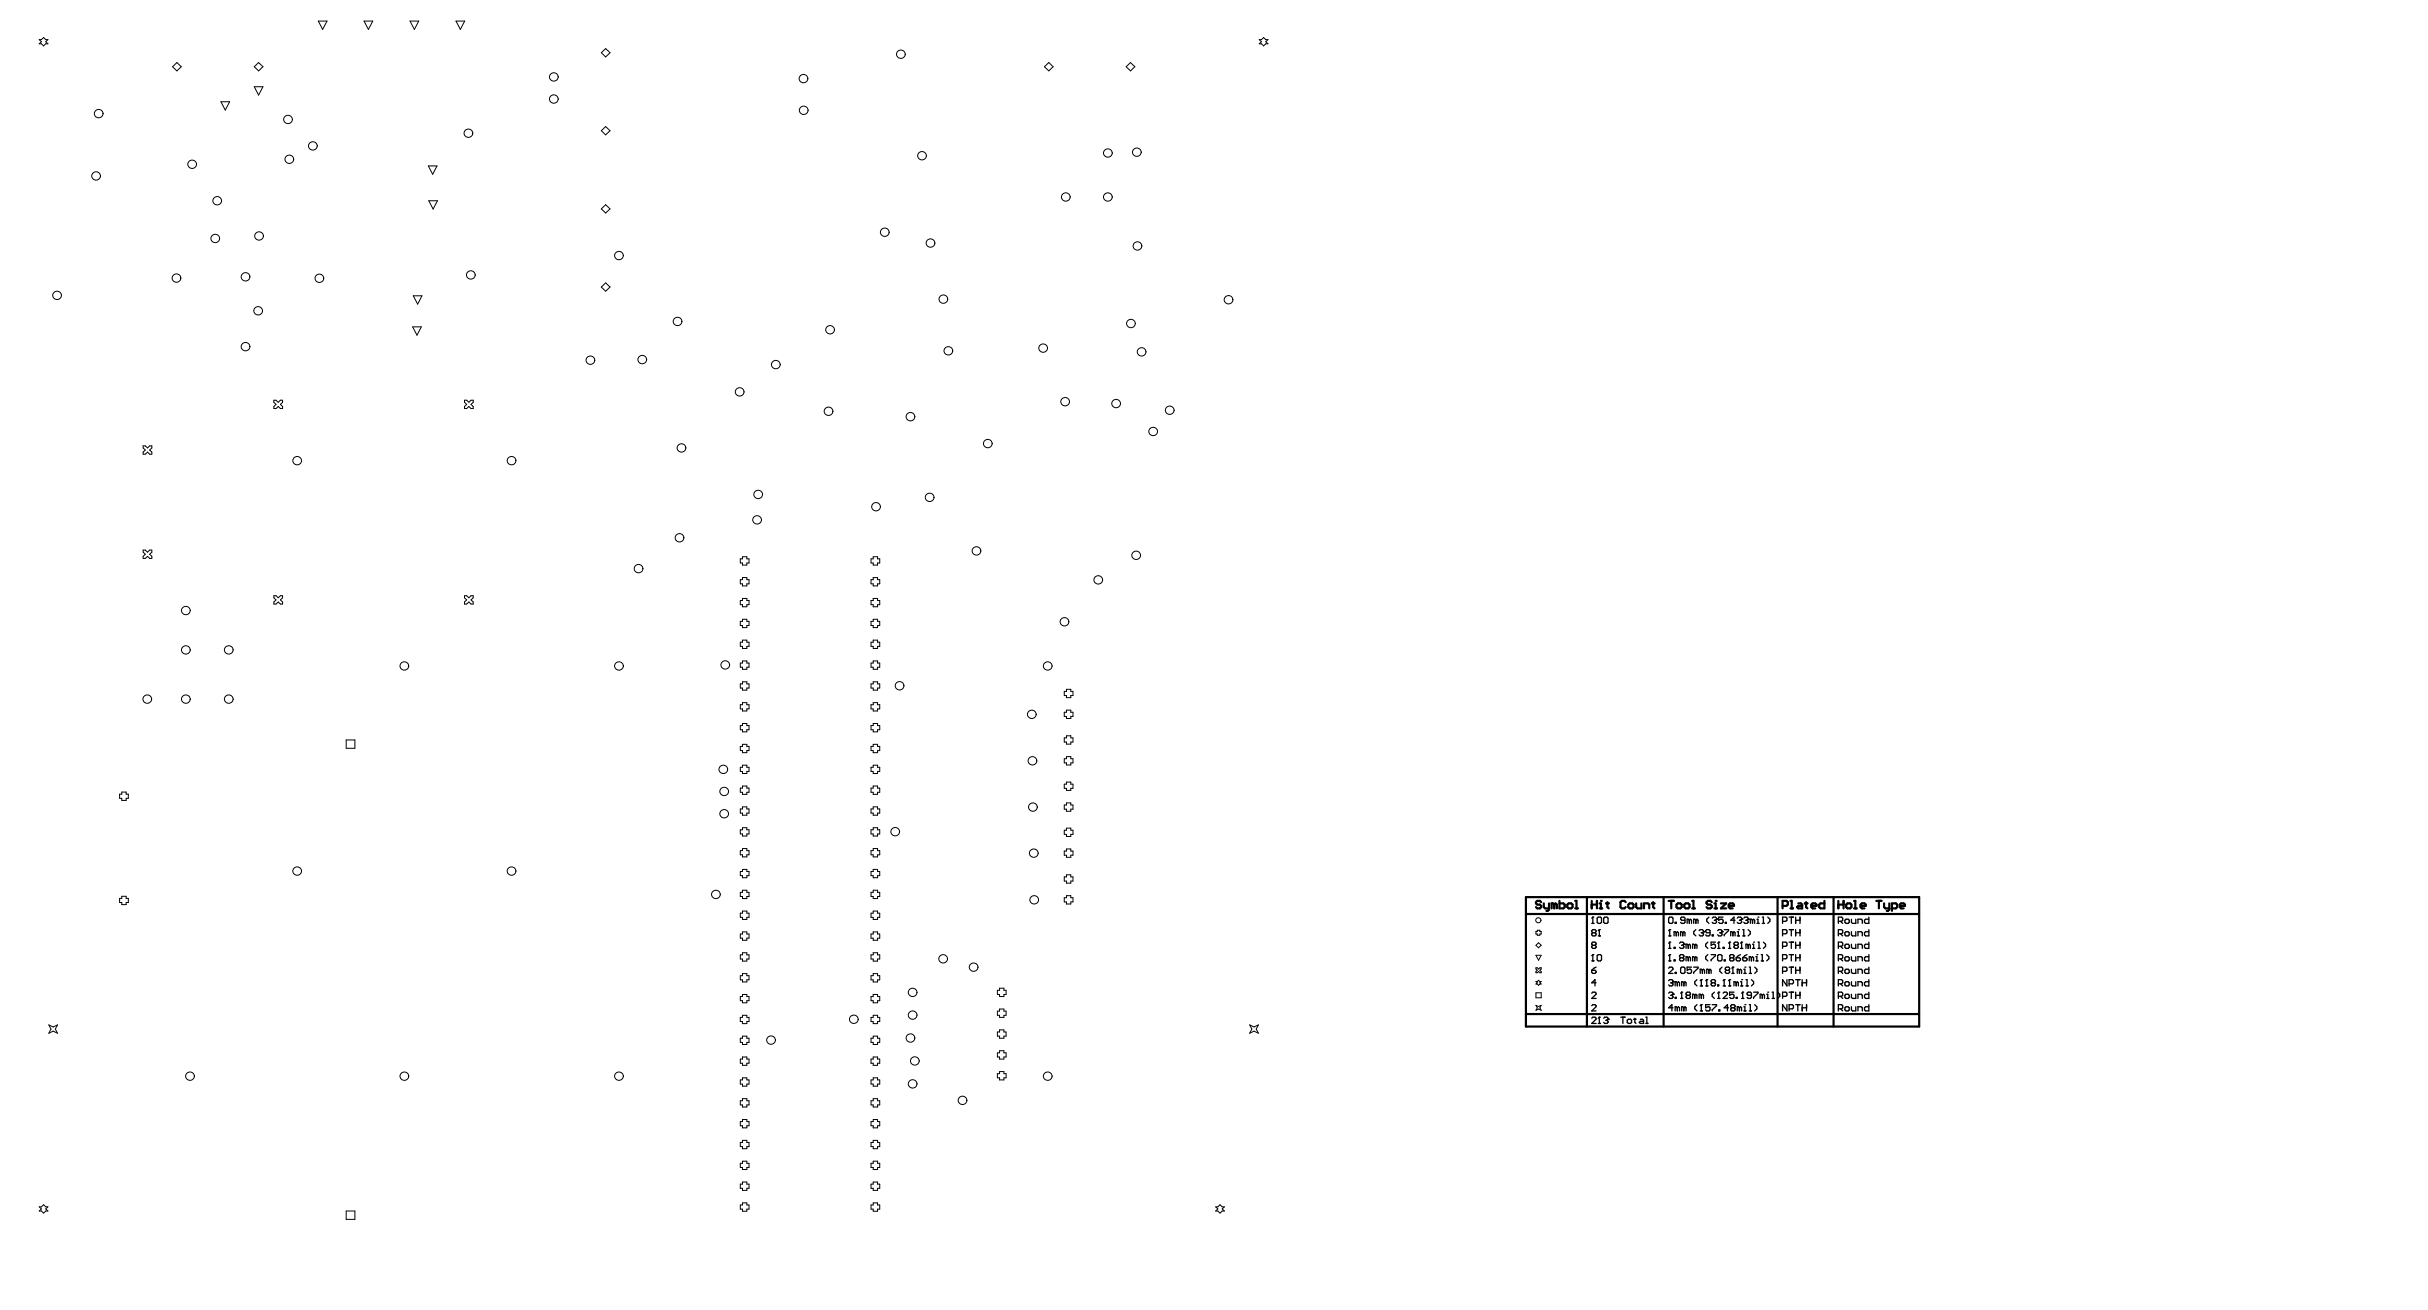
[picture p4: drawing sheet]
<svg xmlns="http://www.w3.org/2000/svg" width="942mm" height="508mm" viewBox="0 0 942 508" stroke-linecap="round" stroke-linejoin="round" font-family="sans-serif">
<g fill="none" stroke="#000" stroke-width=".39">
<path d="M15.2 15.4h.9l.8-.8 .8 .8h.9l-.9 .8 .9 .8h-.9l-.8 .8-.8-.8h-.9l.9-.8zM123.5 8.2h3.4l-1.7 3.2zM141.2 8.2h3.4l-1.7 3.2zM159.1 8.2h3.3l-1.6 3.2zM176.9 8.2h3.4l-1.7 3.2zM488.5 15.4h.9l.8-.8 .9 .8h.8l-.8 .8 .8 .8h-.8l-.9 .8-.8-.8h-.9l.9-.8zM66.9 25.9l1.7-1.6 1.7 1.6-1.7 1.6zM85.7 39.5h3.4l-1.7 3.2zM98.6 33.6h3.4l-1.7 3.3zM98.6 25.9l1.7-1.6 1.7 1.6-1.7 1.6zM233.3 20.5l1.7-1.7 1.7 1.7-1.7 1.6zM405.2 25.9l1.7-1.6 1.7 1.6-1.7 1.6z"/>
<path d="M436.9 25.9l1.7-1.6 1.7 1.6-1.7 1.6zM233.3 50.7l1.7-1.6 1.7 1.6-1.7 1.6zM166.2 64.3h3.3l-1.6 3.3zM166.3 77.8h3.4l-1.7 3.3zM233.3 81l1.7-1.6 1.7 1.6-1.7 1.6zM160.3 114.7h3.4l-1.7 3.2zM233.3 111.3l1.7-1.6 1.7 1.6-1.7 1.6zM160.1 126.7h3.4l-1.7 3.3zM106.2 155.2h.9l.8 .8 .9-.8h.8v.8l-.8 .8 .8 .8v.8h-.8l-.9-.8-.8 .8h-.9v-.8l.9-.8-.9-.8zM180.2 155.2h.8l.9 .8 .8-.8h.9v.8l-.9 .8 .9 .8v.8h-.9l-.8-.8-.9 .8h-.8v-.8l.8-.8-.8-.8zM55.5 172.9h.9l.8 .8 .9-.8h.8v.8l-.8 .8 .8 .8v.8h-.8l-.9-.8-.8 .8h-.9v-.8l.9-.8-.9-.8zM55.5 213.3h.9l.8 .8 .9-.8h.8v.8l-.8 .8 .8 .8v.8h-.8l-.9-.8-.8 .8h-.9v-.8l.9-.8-.9-.8z"/>
<path d="M287.2 216.7h.8v-.8h1.7v.8h.9v1.6h-.9v.8h-1.7v-.8h-.8zM337.9 216.7h.8v-.8h1.7v.8h.9v1.6h-.9v.8h-1.7v-.8h-.8zM106.2 231h.9l.8 .8 .9-.8h.8v.8l-.8 .8 .8 .8v.8h-.8l-.9-.8-.8 .8h-.9v-.8l.9-.8-.9-.8zM180.2 231h.8l.9 .8 .8-.8h.9v.8l-.9 .8 .9 .8v.8h-.9l-.8-.8-.9 .8h-.8v-.8l.8-.8-.8-.8zM287.2 224.8h.8v-.8h1.7v.8h.9v1.6h-.9v.8h-1.7v-.8h-.8zM287.2 232.9h.8v-.8h1.7v.8h.9v1.6h-.9v.8h-1.7v-.8h-.8zM337.9 232.9h.8v-.8h1.7v.8h.9v1.6h-.9v.8h-1.7v-.8h-.8zM337.9 224.8h.8v-.8h1.7v.8h.9v1.6h-.9v.8h-1.7v-.8h-.8zM287.2 241h.8v-.9h1.7v.9h.9v1.6h-.9v.8h-1.7v-.8h-.8zM287.2 249h.8v-.8h1.7v.8h.9v1.7h-.9v.8h-1.7v-.8h-.8zM287.2 257.1h.8v-.8h1.7v.8h.9v1.6h-.9v.8h-1.7v-.8h-.8zM337.9 257.1h.8v-.8h1.7v.8h.9v1.6h-.9v.8h-1.7v-.8h-.8z"/>
<path d="M337.9 241h.8v-.9h1.7v.9h.9v1.6h-.9v.8h-1.7v-.8h-.8zM337.9 249h.8v-.8h1.7v.8h.9v1.7h-.9v.8h-1.7v-.8h-.8zM287.2 265.2h.8v-.8h1.7v.8h.9v1.6h-.9v.8h-1.7v-.8h-.8zM287.2 273.3h.8v-.8h1.7v.8h.9v1.6h-.9v.8h-1.7v-.8h-.8zM337.9 265.2h.8v-.8h1.7v.8h.9v1.6h-.9v.8h-1.7v-.8h-.8zM337.9 273.3h.8v-.8h1.7v.8h.9v1.6h-.9v.8h-1.7v-.8h-.8zM412.9 268.1h.8v-.8h1.7v.8h.9v1.6h-.9v.8h-1.7v-.8h-.8zM412.9 276.2h.8v-.8h1.7v.8h.9v1.6h-.9v.8h-1.7v-.8h-.8zM134.3 286.9h3.4v3.3h-3.4zM287.2 281.4h.8v-.8h1.7v.8h.9v1.6h-.9v.8h-1.7v-.8h-.8zM287.2 289.5h.8v-.9h1.7v.9h.9v1.6h-.9v.8h-1.7v-.8h-.8zM287.2 297.5h.8v-.8h1.7v.8h.9v1.7h-.9v.8h-1.7v-.8h-.8z"/>
<path d="M337.9 281.4h.8v-.8h1.7v.8h.9v1.6h-.9v.8h-1.7v-.8h-.8zM337.9 289.5h.8v-.9h1.7v.9h.9v1.6h-.9v.8h-1.7v-.8h-.8zM337.9 297.5h.8v-.8h1.7v.8h.9v1.7h-.9v.8h-1.7v-.8h-.8zM412.9 286.1h.8v-.8h1.7v.8h.9v1.7h-.9v.8h-1.7v-.8h-.8zM412.9 294.2h.8v-.8h1.7v.8h.9v1.6h-.9v.8h-1.7v-.8h-.8zM46.4 308h.8v-.8h1.7v.8h.9v1.6h-.9v.8h-1.7v-.8h-.8zM287.2 305.6h.8v-.8h1.7v.8h.9v1.6h-.9v.8h-1.7v-.8h-.8zM287.2 313.7h.8v-.8h1.7v.8h.9v1.6h-.9v.8h-1.7v-.8h-.8zM337.9 313.7h.8v-.8h1.7v.8h.9v1.6h-.9v.8h-1.7v-.8h-.8zM337.9 305.6h.8v-.8h1.7v.8h.9v1.6h-.9v.8h-1.7v-.8h-.8zM412.9 312.2h.8v-.8h1.7v.8h.9v1.6h-.9v.8h-1.7v-.8h-.8zM412.9 304.1h.8v-.8h1.7v.8h.9v1.6h-.9v.8h-1.7v-.8h-.8z"/>
<path d="M287.2 321.8h.8v-.8h1.7v.8h.9v1.6h-.9v.8h-1.7v-.8h-.8zM287.2 329.9h.8v-.8h1.7v.8h.9v1.6h-.9v.8h-1.7v-.8h-.8zM287.2 338h.8v-.9h1.7v.9h.9v1.6h-.9v.8h-1.7v-.8h-.8zM337.9 338h.8v-.9h1.7v.9h.9v1.6h-.9v.8h-1.7v-.8h-.8zM337.9 321.8h.8v-.8h1.7v.8h.9v1.6h-.9v.8h-1.7v-.8h-.8zM337.9 329.9h.8v-.8h1.7v.8h.9v1.6h-.9v.8h-1.7v-.8h-.8zM412.9 321.9h.8v-.8h1.7v.8h.9v1.7h-.9v.8h-1.7v-.8h-.8zM412.9 330h.8v-.8h1.7v.8h.9v1.6h-.9v.9h-1.7v-.9h-.8zM46.4 348.4h.8v-.8h1.7v.8h.9v1.6h-.9v.8h-1.7v-.8h-.8zM287.2 346h.8v-.8h1.7v.8h.9v1.6h-.9v.9h-1.7v-.9h-.8zM287.2 354.1h.8v-.8h1.7v.8h.9v1.6h-.9v.8h-1.7v-.8h-.8zM337.9 346h.8v-.8h1.7v.8h.9v1.6h-.9v.9h-1.7v-.9h-.8z"/>
<path d="M337.9 354.1h.8v-.8h1.7v.8h.9v1.6h-.9v.8h-1.7v-.8h-.8zM412.9 340.1h.8v-.9h1.7v.9h.9v1.6h-.9v.8h-1.7v-.8h-.8zM412.9 348.1h.8v-.8h1.7v.8h.9v1.7h-.9v.8h-1.7v-.8h-.8zM287.2 362.2h.8v-.8h1.7v.8h.9v1.6h-.9v.8h-1.7v-.8h-.8zM287.2 370.3h.8v-.8h1.7v.8h.9v1.6h-.9v.8h-1.7v-.8h-.8zM287.2 378.4h.8v-.8h1.7v.8h.9v1.6h-.9v.8h-1.7v-.8h-.8zM337.9 362.2h.8v-.8h1.7v.8h.9v1.6h-.9v.8h-1.7v-.8h-.8zM337.9 370.3h.8v-.8h1.7v.8h.9v1.6h-.9v.8h-1.7v-.8h-.8zM337.9 378.4h.8v-.8h1.7v.8h.9v1.6h-.9v.8h-1.7v-.8h-.8zM595.9 361.2h.5v-.5h1v.5h.5v1h-.5v.5h-1v-.5h-.5zM595.9 366.6l1-1 1 1-1 .9zM595.9 375.3h.5l.5 .5 .5-.5h.5v.5l-.5 .5 .5 .4v.5h-.5l-.5-.5-.5 .5h-.5v-.5l.5-.4-.5-.5z"/>
<path d="M595.9 370.4h2l-1 2zM18.9 397.4l1.7 .8 1.7-.8-.8 1.7 .8 1.6-1.7-.8-1.7 .8 .9-1.6zM287.2 386.4h.8v-.8h1.7v.8h.9v1.7h-.9v.8h-1.7v-.8h-.8zM287.2 394.5h.8v-.8h1.7v.8h.9v1.6h-.9v.9h-1.7v-.9h-.8zM337.9 386.4h.8v-.8h1.7v.8h.9v1.7h-.9v.8h-1.7v-.8h-.8zM337.9 394.5h.8v-.8h1.7v.8h.9v1.6h-.9v.9h-1.7v-.9h-.8zM386.9 384h.9v-.8h1.7v.8h.8v1.6h-.8v.8h-1.7v-.8h-.9zM386.9 392.1h.9v-.8h1.7v.8h.8v1.6h-.8v.8h-1.7v-.8h-.9zM484.8 397.4l1.7 .8 1.7-.8-.9 1.7 .9 1.6-1.7-.8-1.7 .8 .8-1.6zM595.9 385h2v1.9h-2zM595.9 380.6h.5l.5-.5 .5 .5h.5l-.5 .5 .5 .5h-.5l-.5 .5-.5-.5h-.5l.5-.5zM595.9 389.8l1 .5 1-.5-.5 1 .5 1-1-.5-1 .5 .5-1z"/>
<path d="M287.2 402.6h.8v-.8h1.7v.8h.9v1.6h-.9v.8h-1.7v-.8h-.8zM287.2 410.7h.8v-.8h1.7v.8h.9v1.6h-.9v.8h-1.7v-.8h-.8zM287.2 418.8h.8v-.8h1.7v.8h.9v1.6h-.9v.8h-1.7v-.8h-.8zM337.9 410.7h.8v-.8h1.7v.8h.9v1.6h-.9v.8h-1.7v-.8h-.8zM337.9 418.8h.8v-.8h1.7v.8h.9v1.6h-.9v.8h-1.7v-.8h-.8zM337.9 402.6h.8v-.8h1.7v.8h.9v1.6h-.9v.8h-1.7v-.8h-.8zM386.9 408.3h.9v-.8h1.7v.8h.8v1.6h-.8v.8h-1.7v-.8h-.9zM386.9 416.4h.9v-.9h1.7v.9h.8v1.6h-.8v.8h-1.7v-.8h-.9zM386.9 400.2h.9v-.8h1.7v.8h.8v1.6h-.8v.8h-1.7v-.8h-.9zM287.2 426.9h.8v-.8h1.7v.8h.9v1.6h-.9v.8h-1.7v-.8h-.8zM287.2 434.9h.8v-.8h1.7v.8h.9v1.7h-.9v.8h-1.7v-.8h-.8zM337.9 426.9h.8v-.8h1.7v.8h.9v1.6h-.9v.8h-1.7v-.8h-.8z"/>
<path d="M337.9 434.9h.8v-.8h1.7v.8h.9v1.7h-.9v.8h-1.7v-.8h-.8zM287.2 443h.8v-.8h1.7v.8h.9v1.6h-.9v.9h-1.7v-.9h-.8zM287.2 451.1h.8v-.8h1.7v.8h.9v1.6h-.9v.8h-1.7v-.8h-.8zM287.2 459.2h.8v-.8h1.7v.8h.9v1.6h-.9v.8h-1.7v-.8h-.8zM337.9 443h.8v-.8h1.7v.8h.9v1.6h-.9v.9h-1.7v-.9h-.8zM337.9 451.1h.8v-.8h1.7v.8h.9v1.6h-.9v.8h-1.7v-.8h-.8zM337.9 459.2h.8v-.8h1.7v.8h.9v1.6h-.9v.8h-1.7v-.8h-.8zM15.2 468h.9l.8-.8 .8 .8h.9l-.9 .8 .9 .8h-.9l-.8 .8-.8-.8h-.9l.9-.8zM134.3 469.6h3.4v3.3h-3.4zM287.2 467.3h.8v-.8h1.7v.8h.9v1.6h-.9v.8h-1.7v-.8h-.8zM337.9 467.3h.8v-.8h1.7v.8h.9v1.6h-.9v.8h-1.7v-.8h-.8zM471.6 468h.9l.8-.8 .8 .8h.9l-.9 .8 .9 .8h-.9l-.8 .8-.8-.8h-.9l.9-.8z"/>
<circle cx="214.9" cy="29.8" r="1.65"/>
<circle cx="214.9" cy="38.4" r="1.65"/>
<circle cx="311.7" cy="30.5" r="1.65"/>
<circle cx="349.5" cy="21" r="1.65"/>
<circle cx="38.3" cy="44.1" r="1.65"/>
<circle cx="111.8" cy="46.3" r="1.65"/>
<circle cx="121.4" cy="56.6" r="1.65"/>
<circle cx="181.8" cy="51.7" r="1.65"/>
<circle cx="311.8" cy="42.8" r="1.65"/>
<circle cx="429.8" cy="59.3" r="1.65"/>
<circle cx="441.1" cy="59" r="1.65"/>
<circle cx="37.3" cy="68.2" r="1.65"/>
<circle cx="74.6" cy="63.7" r="1.65"/>
<circle cx="84.3" cy="77.8" r="1.65"/>
<circle cx="112.3" cy="61.8" r="1.65"/>
<circle cx="357.7" cy="60.4" r="1.65"/>
<circle cx="413.5" cy="76.4" r="1.65"/>
<circle cx="429.8" cy="76.4" r="1.65"/>
<circle cx="83.5" cy="92.5" r="1.65"/>
<circle cx="100.5" cy="91.5" r="1.65"/>
<circle cx="240.2" cy="99.1" r="1.65"/>
<circle cx="343.3" cy="90.1" r="1.65"/>
<circle cx="361" cy="94.3" r="1.65"/>
<circle cx="441.3" cy="95.4" r="1.65"/>
<circle cx="22.2" cy="114.5" r="1.65"/>
<circle cx="68.5" cy="107.8" r="1.65"/>
<circle cx="95.3" cy="107.3" r="1.65"/>
<circle cx="123.9" cy="107.9" r="1.65"/>
<circle cx="182.7" cy="106.6" r="1.65"/>
<circle cx="366" cy="116" r="1.65"/>
<circle cx="476.6" cy="116.2" r="1.65"/>
<circle cx="95.3" cy="134.4" r="1.65"/>
<circle cx="100.2" cy="120.5" r="1.65"/>
<circle cx="229.1" cy="139.7" r="1.65"/>
<circle cx="249.2" cy="139.4" r="1.65"/>
<circle cx="262.9" cy="124.6" r="1.65"/>
<circle cx="322.1" cy="127.9" r="1.65"/>
<circle cx="367.9" cy="136" r="1.65"/>
<circle cx="404.7" cy="135" r="1.65"/>
<circle cx="438.8" cy="125.5" r="1.65"/>
<circle cx="442.9" cy="136.4" r="1.65"/>
<circle cx="287" cy="152" r="1.65"/>
<circle cx="301" cy="141.4" r="1.65"/>
<circle cx="321.5" cy="159.5" r="1.65"/>
<circle cx="413.2" cy="155.8" r="1.65"/>
<circle cx="433" cy="156.5" r="1.65"/>
<circle cx="453.8" cy="159.1" r="1.65"/>
<circle cx="115.3" cy="178.6" r="1.65"/>
<circle cx="198.5" cy="178.6" r="1.65"/>
<circle cx="264.4" cy="173.7" r="1.65"/>
<circle cx="353.2" cy="161.6" r="1.65"/>
<circle cx="383.2" cy="172" r="1.65"/>
<circle cx="447.4" cy="167.3" r="1.65"/>
<circle cx="294.2" cy="191.7" r="1.65"/>
<circle cx="339.9" cy="196.5" r="1.65"/>
<circle cx="360.7" cy="192.9" r="1.65"/>
<circle cx="263.6" cy="208.5" r="1.65"/>
<circle cx="293.7" cy="201.6" r="1.65"/>
<circle cx="378.8" cy="213.6" r="1.65"/>
<circle cx="440.8" cy="215.3" r="1.65"/>
<circle cx="72.1" cy="236.8" r="1.65"/>
<circle cx="247.8" cy="220.5" r="1.65"/>
<circle cx="426.1" cy="224.9" r="1.65"/>
<circle cx="72.1" cy="252" r="1.65"/>
<circle cx="88.8" cy="252" r="1.65"/>
<circle cx="156.9" cy="258.3" r="1.65"/>
<circle cx="240.2" cy="258.3" r="1.65"/>
<circle cx="281.4" cy="257.9" r="1.65"/>
<circle cx="406.5" cy="258.3" r="1.65"/>
<circle cx="413" cy="241.1" r="1.65"/>
<circle cx="57.2" cy="271.1" r="1.65"/>
<circle cx="72.1" cy="271.1" r="1.65"/>
<circle cx="88.8" cy="271.1" r="1.65"/>
<circle cx="349" cy="265.9" r="1.65"/>
<circle cx="400.3" cy="277" r="1.65"/>
<circle cx="280.6" cy="298.3" r="1.65"/>
<circle cx="400.6" cy="295" r="1.65"/>
<circle cx="281" cy="306.9" r="1.65"/>
<circle cx="281" cy="315.6" r="1.65"/>
<circle cx="400.7" cy="313" r="1.65"/>
<circle cx="115.3" cy="337.8" r="1.65"/>
<circle cx="198.5" cy="337.8" r="1.65"/>
<circle cx="347.3" cy="322.5" r="1.65"/>
<circle cx="401.1" cy="330.8" r="1.65"/>
<circle cx="277.8" cy="346.8" r="1.65"/>
<circle cx="401.2" cy="348.9" r="1.65"/>
<circle cx="596.8" cy="356.9" r="1"/>
<circle cx="365.9" cy="371.8" r="1.65"/>
<circle cx="377.7" cy="375" r="1.65"/>
<circle cx="331.3" cy="395.3" r="1.65"/>
<circle cx="354.1" cy="393.6" r="1.65"/>
<circle cx="354.1" cy="384.8" r="1.65"/>
<circle cx="73.7" cy="417.3" r="1.65"/>
<circle cx="156.9" cy="417.3" r="1.65"/>
<circle cx="240.2" cy="417.3" r="1.65"/>
<circle cx="299.1" cy="403.3" r="1.65"/>
<circle cx="353.2" cy="402.5" r="1.65"/>
<circle cx="354.9" cy="411.4" r="1.65"/>
<circle cx="406.5" cy="417.3" r="1.65"/>
<circle cx="354.1" cy="420.3" r="1.65"/>
<circle cx="373.4" cy="426.7" r="1.65"/>
</g>
<g fill="none" stroke="#000" stroke-width=".85">
<path d="M592 347.9h152.5v50.2h-152.5zM592 354.4h152.5M597.9 349.8l-.5-.5h-1l-.5 .5v.5l.5 .5h1l.5 .5v.5l-.5 .5h-1l-.5-.5M598.9 350.3v1.5l.5 .5h1.5M600.9 350.3v2.4l-.5 .5h-.5M603 350.8l.5-.5 .5 .5v1.5M603 350.8l-.6-.5h-.5v2M603 350.8v1.5M605 349.3v3h1.5l.5-.5v-1l-.5-.5h-1.5M608 350.8l.5-.5h1l.6 .5v1l-.6 .5h-1l-.5-.5zM611.1 349.3h.5v3M611.1 352.3h1"/>
<path d="M615.6 347.9v50.2M617.5 350.8h2M617.5 349.3v3M619.5 349.3v3M620.5 352.3h1M620.5 350.3h.5v2M623.1 350.3h1M623.6 349.8v2l.5 .5M630.7 349.8l-.5-.5h-1l-.6 .5v2l.6 .5h1l.5-.5M631.7 350.8l.5-.5h1l.5 .5v1l-.5 .5h-1l-.5-.5zM634.7 350.3v1.5l.5 .5h1.6v-2M637.8 352.3v-2h1.5l.5 .5v1.5"/>
<path d="M640.8 350.3h1M641.3 349.8v2l.5 .5M645.4 347.9v50.2M647.3 349.3h2.1M648.3 349.3v3M650.4 350.8l.5-.5h1l.5 .5v1l-.5 .5h-1l-.5-.5zM653.4 350.8l.5-.5h1l.5 .5v1l-.5 .5h-1l-.5-.5zM656.5 349.3h.5v3M656.5 352.3h1M664.1 349.8l-.5-.5h-1.1l-.5 .5v.5l.5 .5h1.1l.5 .5v.5l-.5 .5h-1.1l-.5-.5M665.1 352.3h1M665.1 350.3h.5v2"/>
<path d="M667.6 350.3h2l-2 2h2M670.7 351.3h2v-.5l-.5-.5h-1l-.5 .5v1l.5 .5h1M689.6 347.9v50.2M691.5 351.3h1.6l.5-.5v-1l-.5-.5h-1.6v3M694.6 349.3h.5v3M694.6 352.3h1M697.6 350.3h1l.5 .5v1.5h-1.5l-.5-.5 .5-.5h1.5M700.2 350.3h1M700.7 349.8v2l.5 .5M702.7 351.3h2v-.5l-.5-.5h-1l-.5 .5v1l.5 .5h1M707.8 349.3v3h-1.6l-.5-.5v-1l.5-.5h1.6M711.3 347.9v50.2"/>
<path d="M713.2 350.8h2M713.2 349.3v3M715.2 349.3v3M716.2 350.8l.5-.5h1l.5 .5v1l-.5 .5h-1l-.5-.5zM719.3 349.3h.5v3M719.3 352.3h1M721.8 351.3h2v-.5l-.5-.5h-1l-.5 .5v1l.5 .5h1M727.9 349.3h2M728.9 349.3v3M730.9 350.3v1.5l.5 .5h1.5M732.9 350.3v2.4l-.5 .5h-.5M734 352.3h1.5l.5-.5v-1l-.5-.5h-1.5v2.9"/>
<path d="M737 351.3h2v-.5l-.5-.5h-1l-.5 .5v1l.5 .5h1M592 393.2h152.5"/>
</g>
<g fill="#000">
<circle cx="617.9" cy="355.7" r=".25"/>
<circle cx="621" cy="349.3" r=".42"/>
<circle cx="665.6" cy="349.3" r=".42"/>
<circle cx="665.9" cy="356.5" r=".25"/>
<circle cx="675.6" cy="356.5" r=".25"/>
<circle cx="678.2" cy="356.5" r=".25"/>
<circle cx="682" cy="355.7" r=".25"/>
<circle cx="617.9" cy="370.2" r=".25"/>
<circle cx="620.4" cy="360.5" r=".25"/>
<circle cx="647.7" cy="365.4" r=".25"/>
<circle cx="647.7" cy="370.2" r=".25"/>
<circle cx="647.7" cy="360.5" r=".25"/>
<circle cx="653.2" cy="366.2" r=".25"/>
<circle cx="660" cy="379.9" r=".25"/>
<circle cx="660.8" cy="361.3" r=".25"/>
<circle cx="662.1" cy="379.9" r=".25"/>
<circle cx="666.8" cy="365.4" r=".25"/>
<circle cx="668" cy="361.3" r=".25"/>
<circle cx="668.9" cy="379.9" r=".25"/>
<circle cx="671" cy="379.9" r=".25"/>
<circle cx="671" cy="365.4" r=".25"/>
<circle cx="672.3" cy="375" r=".25"/>
<circle cx="674.4" cy="360.5" r=".25"/>
<circle cx="675.6" cy="365.4" r=".25"/>
<circle cx="675.6" cy="379.9" r=".25"/>
<circle cx="676.9" cy="375" r=".25"/>
<circle cx="680.3" cy="365.4" r=".25"/>
<circle cx="681.6" cy="370.2" r=".25"/>
<circle cx="620.4" cy="394.4" r=".25"/>
<circle cx="623.8" cy="395.3" r=".25"/>
<circle cx="649" cy="380.7" r=".25"/>
<circle cx="649" cy="385.6" r=".25"/>
<circle cx="652.4" cy="384.7" r=".25"/>
<circle cx="660" cy="389.6" r=".25"/>
<circle cx="666.8" cy="384.7" r=".25"/>
<circle cx="676.1" cy="384.7" r=".25"/>
<circle cx="676.9" cy="389.6" r=".25"/>
<circle cx="685.8" cy="384.7" r=".25"/>
</g>
<g fill="none" stroke="#000" stroke-width=".51">
<path d="M617.5 358.1h.8M617.5 356.1l.4-.4v2.4M619.6 356.1l.4-.4h.9l.4 .4v1.6l-.4 .4h-.9l-.4-.4zM622.1 356.1l.5-.4h.8l.4 .4v1.6l-.4 .4h-.8l-.5-.4zM647.3 356.1l.4-.4h.9l.4 .4v1.6l-.4 .4h-.9l-.4-.4zM649.9 357.7h.4v.4h-.4zM653.7 356.9h-1.3l-.4-.4 .4-.8h.8l.5 .4v1.6l-.5 .4h-.8l-.4-.4M655.4 356.9l-.9-.4v1.6M655.4 356.9v1.2M655.4 356.9l.4-.4 .4 .4v1.2M657.9 356.9l-.9-.4v1.6M657.9 356.9v1.2"/>
<path d="M657.9 356.9l.4-.4 .4 .4v1.2M663 355.7l-.9 .8v.8l.9 .8M664.2 356.1l.5-.4h.8l.4 .4-.4 .8M665.1 356.9h.4M665.5 356.9l.4 .4-.4 .8h-.8l-.5-.4M668.5 355.7h-1.7v1.2l.8-.4 .9 .4v.8l-.5 .4h-.8l-.4-.4M669.3 357.7h.4v.4h-.4zM673.1 356.9h-1.7l1.3-1.2v2.4M674 356.1l.4-.4h.8l.4 .4-.4 .8M674.8 356.9h.4M675.2 356.9l.4 .4-.4 .8h-.8l-.4-.4M676.5 356.1l.4-.4h.9l.4 .4-.4 .8"/>
<path d="M677.3 356.9h.5M677.8 356.9l.4 .4-.4 .8h-.9l-.4-.4M679.9 356.9l-.9-.4v1.6M679.9 356.9v1.2M679.9 356.9l.4-.4 .4 .4v1.2M681.6 358.1h.8M681.6 356.5h.4v1.6M683.7 358.1h.8M683.7 355.7h.4v2.4M685.8 355.7l.8 .8v.8l-.8 .8M691.5 357.3h1.3l.4-.4v-.8l-.4-.4h-1.3v2.4M694.1 355.7h1.7"/>
<path d="M694.9 355.7v2.4M696.6 356.9h1.7M696.6 355.7v2.4M698.3 355.7v2.4M713.2 357.3h1.2l.5-.4v-.8l-.5-.4h-1.2v2.4M714 357.3l.9 .8M715.7 356.9l.4-.4h.9l.4 .4v.8l-.4 .4h-.9l-.4-.4zM718.2 356.5v1.2l.5 .4h1.2v-1.6M720.8 358.1v-1.6h1.2l.5 .4v1.2M725 355.7v2.4h-1.3l-.4-.4v-.8l.4-.4h1.3M617.5 370.6l.4-.4v2.4M617.5 376.3h1.3l.4 .8-.4 .4h-.9l-.4-.4z"/>
<path d="M617.5 372.6h.8M617.9 361.7l-.4-.4 .4-.8h.9l.4 .4-.4 .8M617.9 361.7l-.4 .4 .4 .8h.9l.4-.4-.4-.8M617.9 366.6l-.4-.4 .4-.8h.9l.4 .4-.4 .8M617.9 366.6l-.4 .4 .4 .8h.9l.4-.4-.4-.8M617.9 361.7h.9M617.9 366.6h.9M619.2 375l-1.7 1.3M619.6 370.6l.4-.4h.9l.4 .4v1.6l-.4 .4h-.9l-.4-.4zM620 362.9h.9M620 360.9l.4-.4v2.4M647.3 375.5l.4-.5h.9l.4 .5v.4l-1.7 1.6h1.7"/>
<path d="M647.3 362.9h.9M647.3 360.9l.4-.4v2.4M647.3 365.8l.4-.4v2.4M647.3 370.6l.4-.4v2.4M647.3 367.8h.9M647.3 372.6h.9M649.4 367.4h.5v.4h-.5zM649.4 372.2h.5v.4h-.5zM649.9 377.1h.4v.4h-.4zM650.3 361.7v1.2M650.3 361.7l.4-.4 .4 .4v1.2M650.3 361.7l-.9-.4v1.6"/>
<path d="M651.6 365.8l.4-.4h.8l.4 .4-.4 .8M652 375.5l.4-.5h.8l.5 .5v1.6l-.5 .4h-.8l-.4-.4zM652 371.4l-.4-.4 .4-.8h.8l.4 .4-.4 .8M652 371.4l-.4 .4 .4 .8h.8l.4-.4-.4-.8M652 371.4h.8M652.4 366.6h.4M652.8 361.7l.4-.4 .5 .4v1.2M652.8 361.7l-.8-.4v1.6M652.8 361.7v1.2M652.8 366.6l.4 .4-.4 .8h-.8l-.4-.4M654.9 371.4l.5-.4 .4 .4v1.2M654.9 366.6l-.8-.4v1.6"/>
<path d="M654.9 371.4l-.8-.4v1.6M654.9 366.6v1.2M654.9 371.4v1.2M654.9 366.6l.5-.4 .4 .4v1.2M656.2 375h-1.7v1.3l.9-.4 .8 .4v.8l-.4 .4h-.9l-.4-.4M657 375h1.7v.5l-1.7 1.6v.4M657.5 366.6l-.9-.4v1.6M657.5 371.4l-.9-.4v1.6M657.5 366.6v1.2M657.5 371.4v1.2M657.5 366.6l.4-.4 .4 .4v1.2M657.5 371.4l.4-.4 .4 .4v1.2"/>
<path d="M657.9 360.5l-.9 .8v.8l.9 .8M658.3 379.9l-.8 .8v.8l.8 .8M659.2 360.9l.4-.4h.8l.4 .4-.4 .8M660 361.7h.4M660.4 361.7l.4 .4-.4 .8h-.8l-.4-.4M660.4 376.3l.4-.4 .5 .4v1.2M660.4 376.3l-.8-.4v1.6M660.4 376.3v1.2M662.5 365.4l-.8 .8v.8l.8 .8M662.5 370.2l-.8 .8v.8l.8 .8M663 376.3l-.9-.4v1.6M663 376.3l.4-.4 .4 .4v1.2"/>
<path d="M663 376.3v1.2M663.4 361.7h-1.3l-.4-.4 .4-.8h.9l.4 .4v1.6l-.4 .4h-.9l-.4-.4M663.8 370.2h1.7v.4l-1.7 1.6v.4M664.2 362.5h.5v.4h-.5zM665.5 365.4h-1.7v1.2l.9-.4 .8 .4v.8l-.4 .4h-.9l-.4-.4M666.3 365.8l.5-.4v2.4M666.3 360.9l.5-.4h.8l.4 .4-.4 .8M666.3 370.6l.5-.4h.8l.4 .4v1.6l-.4 .4h-.8l-.5-.4zM666.3 367.8h.9M667.2 361.7h.4M667.6 361.7l.4 .4-.4 .8h-.8l-.5-.4M668 375l-.8 .9v.8l.8 .8"/>
<path d="M668.5 367.4h.4v.4h-.4zM668.9 372.2h.4v.4h-.4zM668.9 360.5h1.7v.4l-1.7 1.6v.4M669.7 376.3l-.4-.4 .4-.9h.9l.4 .5-.4 .8M669.7 376.3l-.4 .4 .4 .8h.9l.4-.4-.4-.8M669.7 376.3h.9M670.6 367.8h.8M670.6 365.8l.4-.4v2.4M671.4 371.4l-.4-.4 .4-.8h.9l.4 .4-.4 .8M671.4 371.4l-.4 .4 .4 .8h.9l.4-.4-.4-.8M671.4 371.4h.9M671.8 375.5l.5-.5v2.5"/>
<path d="M671.8 377.5h.9M672.3 361.7l-.9-.4v1.6M672.3 361.7v1.2M672.3 361.7l.4-.4 .4 .4v1.2M673.1 366.6l-.4 .4 .4 .8h.9l.4-.4-.4-.8M673.1 366.6l-.4-.4 .4-.8h.9l.4 .4-.4 .8M673.1 366.6h.9M673.5 371.4h1.3l.4 .8-.4 .4h-.8l-.5-.4zM674 362.9h.8M674 361.3h.4v1.6M674.8 376.3l-.8-.4v1.6M674.8 376.3l.4-.4 .4 .4v1.2"/>
<path d="M674.8 376.3v1.2M675.2 365.8l.4-.4v2.4M675.2 367.8h.9M675.2 370.2l-1.7 1.2M676.1 360.5h.4v2.4M676.1 362.9h.8M676.1 371.4h1.2l.5 .8-.5 .4h-.8l-.4-.4zM676.5 377.5h.8M676.5 375.9h.4v1.6M677.3 379.9h.5v2.4M677.8 370.2l-1.7 1.2M678.2 366.6v1.2"/>
<path d="M678.2 360.5l.8 .8v.8l-.8 .8M678.2 366.6l.4-.4 .4 .4v1.2M678.2 366.6l-.9-.4v1.6M678.6 375h.4v2.5M678.6 377.5h.8M679.4 379.9l.9 .8v.8l-.9 .8M679.4 371.4l.5-.4 .4 .4v1.2M679.4 371.4l-.8-.4v1.6M679.4 371.4v1.2M679.9 367.8h.8M679.9 366.2h.4v1.6M680.7 375l.9 .9v.8l-.9 .8"/>
<path d="M681.1 372.6h.9M681.1 371h.5v1.6M682 365.4h.4v2.4M682 367.8h.8M683.2 372.6h.9M683.2 370.2h.5v2.4M684.1 365.4l.8 .8v.8l-.8 .8M685.4 370.2l.8 .8v.8l-.8 .8M691.5 362.1h1.3l.4-.4v-.8l-.4-.4h-1.3v2.4M691.5 367h1.3l.4-.4v-.8l-.4-.4h-1.3v2.4M691.5 371.8h1.3l.4-.4v-.8l-.4-.4h-1.3v2.4M691.5 376.7h1.3l.4-.4v-.8l-.4-.5h-1.3v2.5"/>
<path d="M693.2 379.9v2.4l-1.7-2.4v2.4M694.1 360.5h1.7M694.1 365.4h1.7M694.1 370.2h1.7M694.1 375h1.7M694.9 360.5v2.4M694.9 365.4v2.4M694.9 370.2v2.4M694.9 375v2.5M696.6 360.5v2.4M696.6 365.4v2.4M696.6 370.2v2.4"/>
<path d="M696.6 375v2.5M696.6 361.7h1.7M696.6 366.6h1.7M696.6 371.4h1.7M696.6 376.3h1.7M696.6 379.9h1.7M697.4 379.9v2.4M698.3 360.5v2.4M698.3 365.4v2.4M698.3 370.2v2.4M698.3 375v2.5M699.1 379.9v2.4"/>
<path d="M700.8 379.9v2.4M713.2 362.1h1.2l.5-.4v-.8l-.5-.4h-1.2v2.4M713.2 367h1.2l.5-.4v-.8l-.5-.4h-1.2v2.4M713.2 371.8h1.2l.5-.4v-.8l-.5-.4h-1.2v2.4M713.2 376.7h1.2l.5-.4v-.8l-.5-.5h-1.2v2.5M714 362.1l.9 .8M714 367l.9 .8M714 371.8l.9 .8M714 376.7l.9 .8M715.7 361.7l.4-.4h.9l.4 .4v.8l-.4 .4h-.9l-.4-.4zM715.7 366.6l.4-.4h.9l.4 .4v.8l-.4 .4h-.9l-.4-.4zM715.7 371.4l.4-.4h.9l.4 .4v.8l-.4 .4h-.9l-.4-.4z"/>
<path d="M715.7 376.3l.4-.4h.9l.4 .4v.8l-.4 .4h-.9l-.4-.4zM718.2 361.3v1.2l.5 .4h1.2v-1.6M718.2 366.2v1.2l.5 .4h1.2v-1.6M718.2 371v1.2l.5 .4h1.2v-1.6M718.2 375.9v1.2l.5 .4h1.2v-1.6M720.8 362.9v-1.6h1.2l.5 .4v1.2M720.8 367.8v-1.6h1.2l.5 .4v1.2M720.8 372.6v-1.6h1.2l.5 .4v1.2M720.8 377.5v-1.6h1.2l.5 .4v1.2M725 360.5v2.4h-1.3l-.4-.4v-.8l.4-.4h1.3M725 365.4v2.4h-1.3l-.4-.4v-.8l.4-.4h1.3M725 370.2v2.4h-1.3l-.4-.4v-.8l.4-.4h1.3"/>
<path d="M725 375v2.5h-1.3l-.4-.4v-.8l.4-.4h1.3M725 379.9v2.4h-1.3l-.4-.4v-.8l.4-.4h1.3M617.5 385.2l.4-.5h.9l.4 .5v.4l-1.7 1.6h1.7M617.5 390l.4-.4h.9l.4 .4v.4l-1.7 1.6h1.7M617.5 394.9l.4-.5h.9l.4 .5v.4l-1.7 1.6h1.7M619.2 381.1h-1.7l1.3-1.2v2.4M620 394.9l.4-.5v2.5M620 396.9h.9M622.1 394.9l.5-.5h.8l.4 .5-.4 .8M623 395.7h.4M623.4 395.7l.4 .4-.4 .8h-.8l-.5-.4M628.7 394.4h1.7"/>
<path d="M629.6 394.4v2.5M631.3 395.7l.4-.4h.8l.5 .4v.8l-.5 .4h-.8l-.4-.4zM633.8 395.3h.8M634.2 394.9v1.6l.4 .4M636.3 395.3h.9l.4 .4v1.2h-1.3l-.4-.4 .4-.4h1.3M638.5 396.9h.8M638.5 394.4h.4v2.5M647.3 380.3l.4-.4h.9l.4 .4-.4 .8M647.3 385.2l.4-.5h.9l.4 .5-.4 .8M648.2 381.1h.4M648.2 386h.4M648.6 381.1l.4 .4-.4 .8h-.9l-.4-.4"/>
<path d="M648.6 386l.4 .4-.4 .8h-.9l-.4-.4M649 390.8h-1.7l1.3-1.2v2.4M649.9 386.8h.4v.4h-.4zM650.7 381.1l-.8-.4v1.6M650.7 390.8l-.8-.4v1.6M650.7 381.1l.4-.4 .5 .4v1.2M650.7 390.8l.4-.4 .5 .4v1.2M650.7 381.1v1.2M650.7 390.8v1.2M652 385.2l.4-.5v2.5M652 387.2h.8M653.2 381.1v1.2"/>
<path d="M653.2 390.8v1.2M653.2 381.1l.5-.4 .4 .4v1.2M653.2 390.8l.5-.4 .4 .4v1.2M653.2 381.1l-.8-.4v1.6M653.2 390.8l-.8-.4v1.6M654.5 386l-.4 .4 .4 .8h.9l.4-.4-.4-.8M654.5 386l-.4-.4 .4-.9h.9l.4 .5-.4 .8M654.5 386h.9M657.5 386l-.9-.4v1.6M657.5 386v1.2M657.5 386l.4-.4 .4 .4v1.2M658.3 389.6l-.8 .8v.8l.8 .8"/>
<path d="M659.6 380.3l.4-.4v2.4M659.6 382.3h.8M659.6 390l.4-.4v2.4M659.6 392h.8M660 386l.4-.4 .4 .4v1.2M660 386l-.8-.4v1.6M660 386v1.2M661.7 380.3l.4-.4v2.4M661.7 382.3h.8M663.4 389.6h-1.7v1.2l.8-.4 .9 .4v.8l-.4 .4h-.9l-.4-.4M664.2 389.6h1.7v.4l-1.7 1.6v.4M664.2 381.1l-.4-.4 .4-.8h.9l.4 .4-.4 .8"/>
<path d="M664.2 381.1l-.4 .4 .4 .8h.9l.4-.4-.4-.8M664.2 381.1h.9M665.1 384.7l-.9 .9v.8l.9 .8M666.3 381.9h.5v.4h-.5zM666.3 385.2l.5-.5v2.5M666.3 387.2h.9M666.8 391.6h.4v.4h-.4zM668.5 380.3l.4-.4v2.4M668.5 385.2l.4-.5h.8l.4 .5v.4l-1.6 1.6h1.6M668.5 382.3h.8M670.6 380.3l.4-.4v2.4M670.6 382.3h.8"/>
<path d="M670.6 390.8h-1.7l1.2-1.2v2.4M671.8 390.8l-.4-.4 .4-.8h.9l.4 .4-.4 .8M671.8 390.8l-.4 .4 .4 .8h.9l.4-.4-.4-.8M671.8 390.8h.9M672.7 384.7h-1.7v1.3l.8-.4 .9 .4v.8l-.4 .4h-.9l-.4-.4M673.5 381.1l-.8-.4v1.6M673.5 381.1l.5-.4 .4 .4v1.2M673.5 381.1v1.2M673.5 386.8h.5v.4h-.5zM674.8 390.8l.4-.4 .4 .4v1.2M674.8 390.8l-.8-.4v1.6M674.8 390.8v1.2"/>
<path d="M675.2 380.7h.4v1.6M675.2 382.3h.9M675.6 385.2l.5-.5v2.5M675.6 387.2h.9M676.5 390.4h.4v1.6M676.5 392h.8M677.3 382.3h.9M678.6 389.6h.4v2.4M678.6 392h.8M679.4 386h-1.2l-.4-.4 .4-.9h.8l.4 .5v1.6l-.4 .4h-.8l-.4-.4M680.3 384.7h1.7v.5l-1.7 1.6v.4M680.7 389.6l.9 .8v.8l-.9 .8"/>
<path d="M683.7 386l-.9-.4v1.6M683.7 386v1.2M683.7 386l.4-.4 .4 .4v1.2M685.4 387.2h.8M685.4 385.6h.4v1.6M687.5 387.2h.8M687.5 384.7h.4v2.5M689.6 384.7l.8 .9v.8l-.8 .8M691.5 386.4h1.3l.4-.4v-.8l-.4-.5h-1.3v2.5M693.2 389.6v2.4l-1.7-2.4v2.4M694.1 381.5h1.2l.5-.4v-.8l-.5-.4h-1.2v2.4M694.1 391.2h1.2l.5-.4v-.8l-.5-.4h-1.2v2.4"/>
<path d="M694.1 384.7h1.7M694.9 384.7v2.5M696.6 384.7v2.5M696.6 386h1.7M696.6 389.6h1.7M697.4 389.6v2.4M698.3 384.7v2.5M699.1 381.1h1.7M699.1 389.6v2.4M699.1 390.8h1.7M700.8 389.6v2.4M713.2 381.5h1.2l.5-.4v-.8l-.5-.4h-1.2v2.4"/>
<path d="M713.2 386.4h1.2l.5-.4v-.8l-.5-.5h-1.2v2.5M713.2 391.2h1.2l.5-.4v-.8l-.5-.4h-1.2v2.4M714 381.5l.9 .8M714 386.4l.9 .8M714 391.2l.9 .8M715.7 386l.4-.4h.9l.4 .4v.8l-.4 .4h-.9l-.4-.4zM715.7 381.1l.4-.4h.9l.4 .4v.8l-.4 .4h-.9l-.4-.4zM715.7 390.8l.4-.4h.9l.4 .4v.8l-.4 .4h-.9l-.4-.4zM718.2 385.6v1.2l.5 .4h1.2v-1.6M718.2 380.7v1.2l.5 .4h1.2v-1.6M718.2 390.4v1.2l.5 .4h1.2v-1.6M720.8 392v-1.6h1.2l.5 .4v1.2"/>
<path d="M720.8 382.3v-1.6h1.2l.5 .4v1.2M720.8 387.2v-1.6h1.2l.5 .4v1.2M725 389.6v2.4h-1.3l-.4-.4v-.8l.4-.4h1.3M725 384.7v2.5h-1.3l-.4-.4v-.8l.4-.4h1.3"/>
</g>
</svg>
